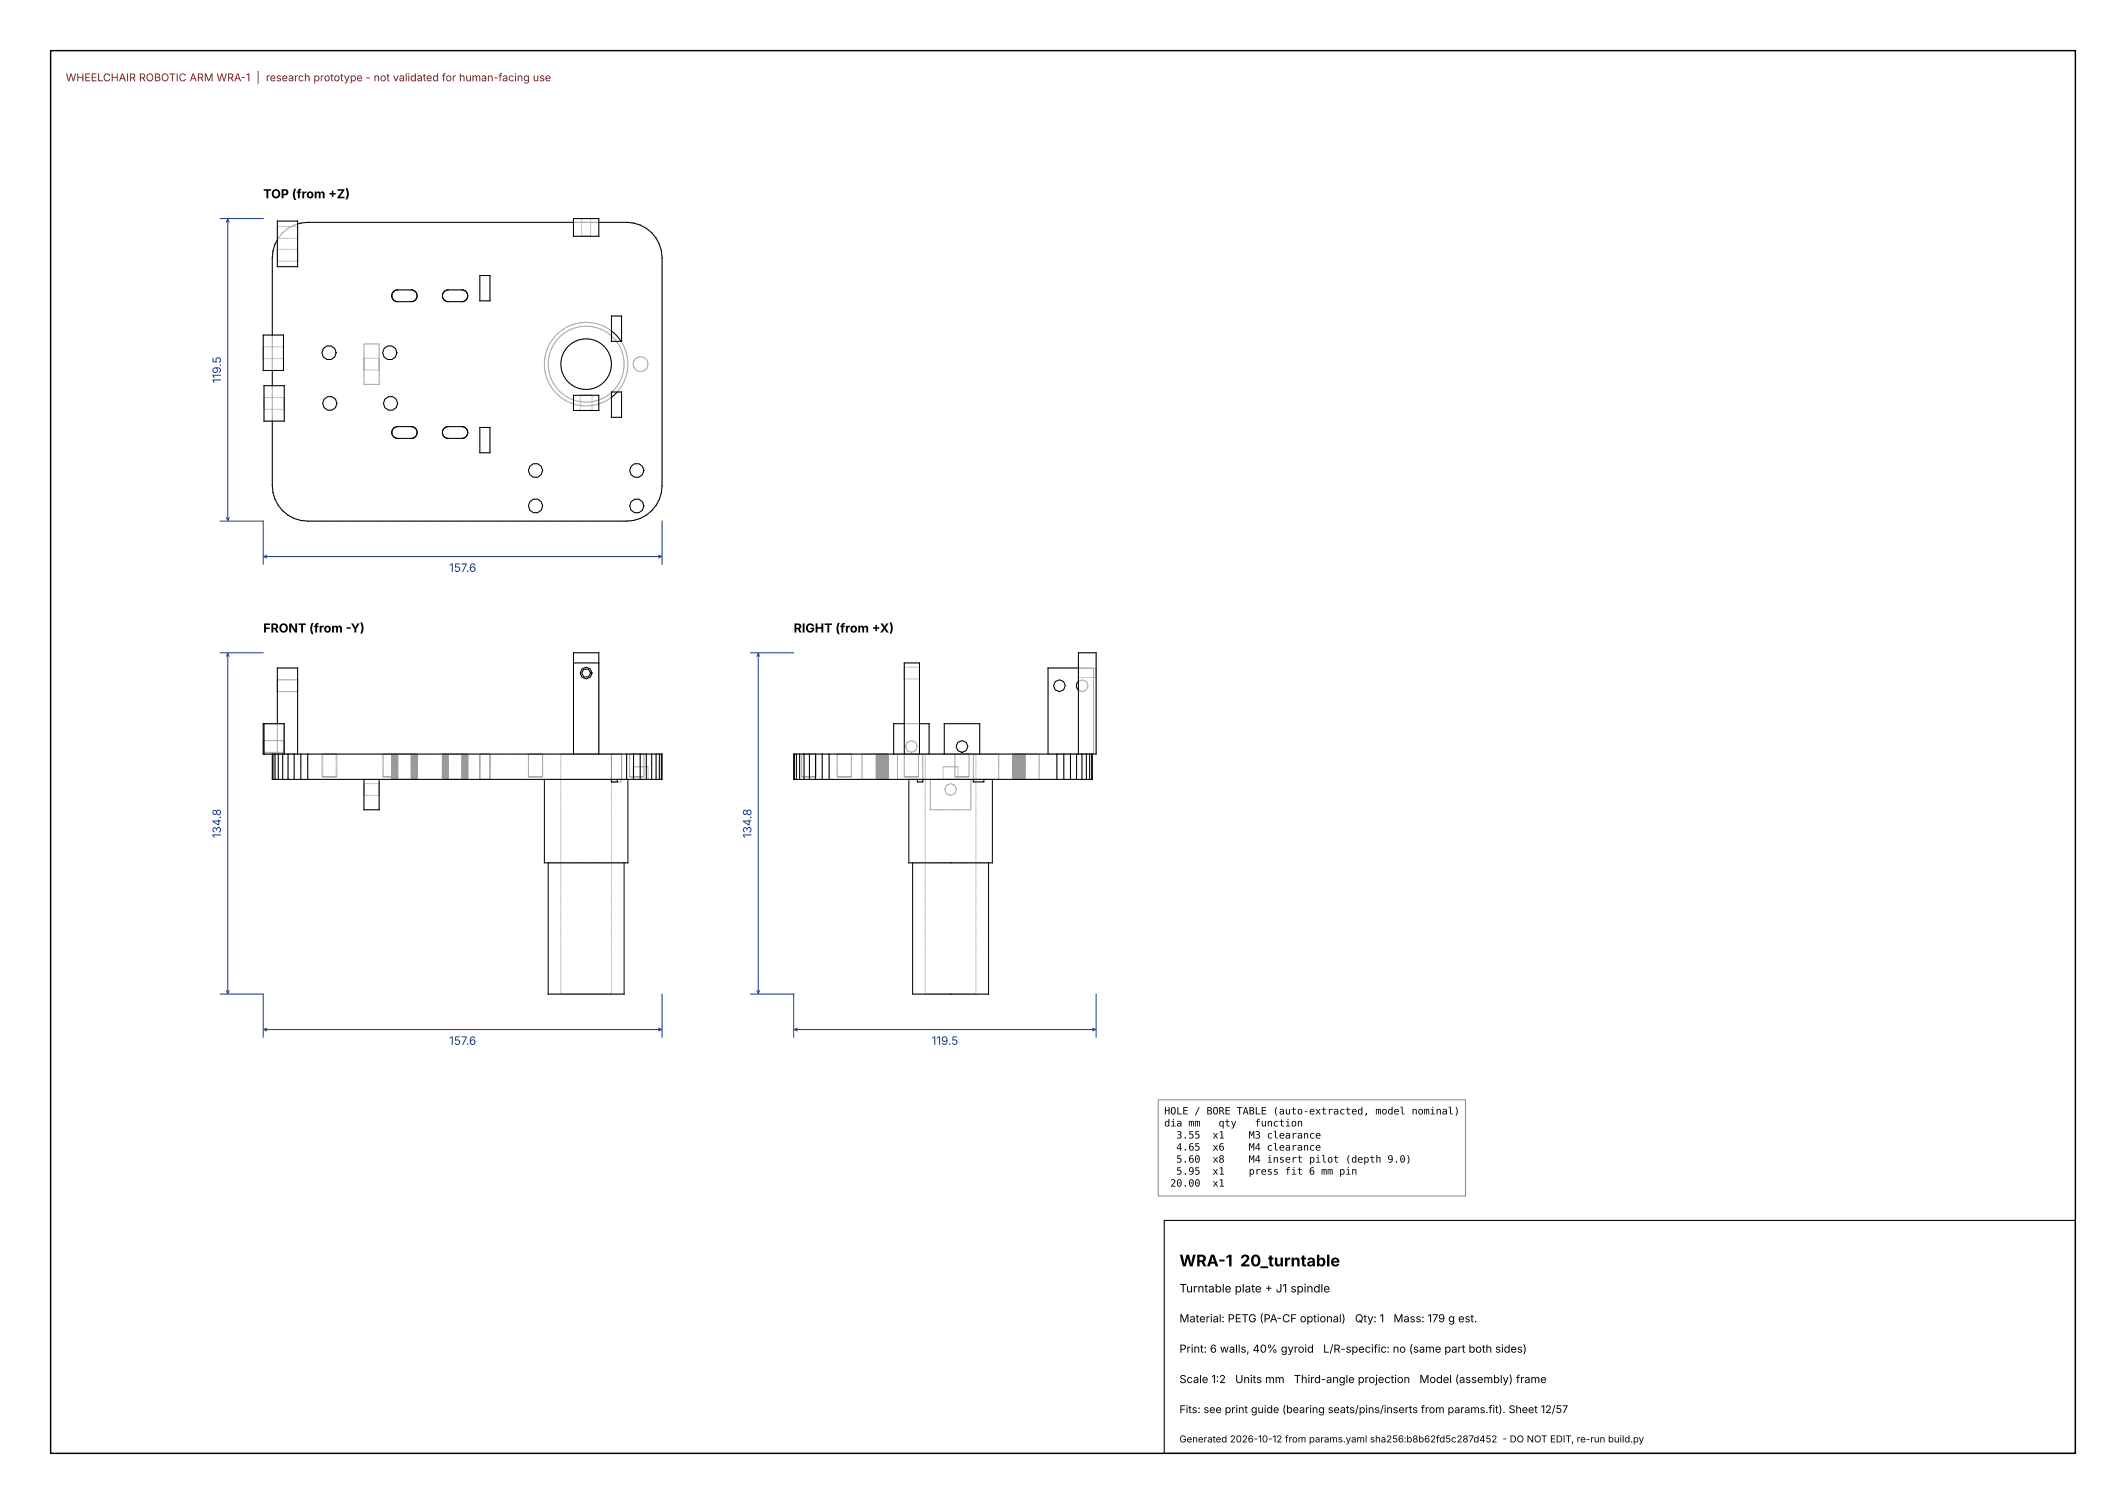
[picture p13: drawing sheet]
<svg xmlns="http://www.w3.org/2000/svg" width="420mm" height="297mm" viewBox="0 0 420 297" stroke-linecap="round" stroke-linejoin="round" font-family="sans-serif">
<defs><g id="words">
<text font-size="3.2" x="233" y="250.1">WRA-1 20_turntable</text>
<g font-size="2.5">
<text x="52" y="39.2">TOP (from +Z)</text>
<text x="52" y="124.9">FRONT (from -Y)</text>
<text x="156.8" y="124.9">RIGHT (from +X)</text>
</g>
<g font-size="2.3" fill="#1a3b8a">
<text x="43.6" y="75.7" transform="rotate(-90 43.6 75.7)">119.5</text>
<text x="88.7" y="112.9">157.6</text>
<text x="43.6" y="165.5" transform="rotate(-90 43.6 165.5)">134.8</text>
<text x="148.4" y="165.5" transform="rotate(-90 148.4 165.5)">134.8</text>
<text x="88.7" y="206.3">157.6</text>
<text x="184" y="206.3">119.5</text>
</g>
<text font-size="2.3" x="233" y="255.2">Turntable plate + J1 spindle</text>
<g font-size="2.2">
<text x="233" y="261.1">Material: PETG (PA-CF optional)</text>
<text x="267.7" y="261.1">Qty: 1</text>
<text x="275.3" y="261.1">Mass: 179 g est.</text>
<text x="233" y="267.1">Print: 6 walls, 40% gyroid</text>
<text x="261.4" y="267.1">L/R-specific: no (same part both sides)</text>
<text x="233" y="273.1">Scale 1:2</text>
<text x="244" y="273.1">Units mm</text>
<text x="255.6" y="273.1">Third-angle projection</text>
<text x="280.4" y="273.1">Model (assembly) frame</text>
</g>
<text font-size="2.1" fill="#a01010" x="13" y="16.1">WHEELCHAIR ROBOTIC ARM WRA-1 | research prototype - not validated for human-facing use</text>
<text font-size="2.1" x="233" y="279.1">Fits: see print guide (bearing seats/pins/inserts from params.fit). Sheet 12/57</text>
<g font-size="2">
<text x="230" y="220.1">HOLE / BORE TABLE (auto-extracted, model nominal)</text>
<text x="230" y="222.4">dia mm</text>
<text x="232.4" y="224.8">3.55</text>
<text x="232.4" y="227.2">4.65</text>
<text x="239.5" y="224.8">x1</text>
<text x="239.5" y="227.2">x6</text>
<text x="240.7" y="222.4">qty</text>
<text x="246.7" y="224.8">M3 clearance</text>
<text x="246.7" y="227.2">M4 clearance</text>
<text x="247.9" y="222.4">function</text>
<text x="232.4" y="229.6">5.60</text>
<text x="232.4" y="232">5.95</text>
<text x="239.5" y="229.6">x8</text>
<text x="239.5" y="232">x1</text>
<text x="246.7" y="229.6">M4 insert pilot (depth 9.0)</text>
<text x="246.7" y="232">press fit 6 mm pin</text>
<text x="231.2" y="234.3">20.00</text>
<text x="239.5" y="234.3">x1</text>
</g>
<text font-size="1.9" x="233" y="284.8">Generated 2026-10-12 from params.yaml sha256:b8b62fd5c287d452 - DO NOT EDIT, re-run build.py</text>
</g></defs>
<path d="M10 10h400v277h-400z" fill="none" stroke="#000" stroke-width=".28"/>
<path d="M230 241h180v46h-180z" fill="none" stroke="#000" stroke-width=".21"/>
<g fill="none" stroke="#9a9a9a" stroke-width=".2">
<path d="M54.8 44.7v2.4M54.8 49.2v2.4M54.8 43.7h4v9h-4zM54.8 47.1h4M54.8 44.7h4M54.8 51.6h4M54.8 49.2h4M55.8 46a7 7 0 0 1 5-2.1h63a7 7 0 0 1 7 7v45a7 7 0 0 1-7 7h-63a7 7 0 0 1-7-7v-45a7 7 0 0 1 2-4.9zM58.8 44.7v2.4M58.8 49.2v2.4M77.7 57.6l.7-.3 2.8-.1a1.16 1.16 0 0 1 1.2 1.2 1.16 1.16 0 0 1-1.2 1.2h-2.6a1.16 1.16 0 0 1-1.1-.7 1.16 1.16 0 0 1 .2-1.3zM87.7 57.6l.7-.3 2.8-.1a1.16 1.16 0 0 1 1.2 1.2 1.16 1.16 0 0 1-1.2 1.2h-2.6a1.16 1.16 0 0 1-1.1-.7 1.16 1.16 0 0 1 .2-1.3z"/>
<path d="M94.8 54.4h2v5h-2zM113.3 43.2h5v3.5h-5zM114.9 43.2h1.8v3.5h-1.8zM52 68.5v2.3M52 66.2h4v7h-4zM52 70.8h4M52 68.5h4M52.2 78.5v2.3M52.2 76.2h4v7h-4zM52.2 78.5h4M56 68.5v2.3M56.2 78.5v2.3"/>
<path d="M71.9 70.7v2.4M71.9 67.9h3v8h-3zM71.9 73.1h3M71.9 70.7h3M74.9 70.7v2.4M113.3 78.1h5v3h-5zM114.6 78.1h2.4v3h-2.4zM120.8 65.3a8.3 8.3 0 0 0-11.1 1 8.3 8.3 0 0 0 0 11.2 8.3 8.3 0 0 0 11.1 1M120.8 62.4h2v5h-2zM120.8 77.4h2v5h-2zM122.7 67.4a8.2 8.2 0 0 1 1.3 4.5M124 71.9a8.2 8.2 0 0 1-2.1 5.5"/>
<path d="M52.2 80.8h4M77.7 84.6l.7-.3 2.8-.1a1.16 1.16 0 0 1 1.2 1.2 1.16 1.16 0 0 1-1.2 1.2h-2.6a1.16 1.16 0 0 1-1.1-.7 1.16 1.16 0 0 1 .2-1.3zM87.7 84.6l.7-.3 2.8-.1a1.16 1.16 0 0 1 1.2 1.2 1.16 1.16 0 0 1-1.2 1.2h-2.6a1.16 1.16 0 0 1-1.1-.7 1.16 1.16 0 0 1 .2-1.3zM94.8 84.4h2v5h-2zM54.8 134.2h4v2.4h-4zM113.3 130.9h5M115.4 132.1h.8l.5 .8-.5 .8h-.8l-.5-.8zM178.6 131.7v2.4M178.6 134.1h3M178.6 131.7h3M181.6 131.7v2.4M213 132v1.8"/>
<path d="M213 134.5l.9-.2 .8 .3 .3 .8-.4 .8-.8 .4M213 136.3l.8 .3M213 132h3.5M213 133.8h3.5M216.5 132v1.8M52 146.2h4.2v2.4h-4.2zM52.2 146.2v2.4M52.2 142.9v6M53.8 148.9v5h77v-5h-78.8v-6h4.2v6M53.9 148.9v5M54.3 148.9v5M54.8 148.9v-17h4v17"/>
<path d="M55 148.9v5M55.8 148.9v5M56 146.2v2.4M56 142.9v6M56.9 148.9v5M58.1 148.9v5M59.4 148.9v5M60.8 148.9v5M63.6 148.9h2.8v4.5h-2.8zM63.8 148.9h2.8v4.5h-2.8zM71.9 154.7h3v2.4h-3zM71.9 153.9v6h3v-6"/>
<path d="M75.6 148.9h2.8v4.5h-2.8zM77.4 148.9v5M77.5 148.9v5M77.6 148.9v5M77.7 148.9v5M77.9 148.9v5M78 148.9v5M78.1 148.9v5M78.3 148.9v5M78.4 148.9v5M78.6 153.4h-2.8v-4.5h2.8v5M81.2 148.9v5"/>
<path d="M81.4 148.9v5M81.5 148.9v5M81.7 148.9v5M81.8 148.9v5M81.9 148.9v5M82.1 148.9v5M82.2 148.9v5M82.3 148.9v5M82.4 148.9v5M87.4 148.9v5M87.5 148.9v5M87.6 148.9v5"/>
<path d="M87.7 148.9v5M87.9 148.9v5M88 148.9v5M88.1 148.9v5M88.3 148.9v5M88.4 148.9v5M88.6 148.9v5M91.2 148.9v5M91.4 148.9v5M91.5 148.9v5M91.7 148.9v5M91.8 148.9v5"/>
<path d="M91.9 148.9v5M92.1 148.9v5M92.2 148.9v5M92.3 148.9v5M92.4 148.9v5M94.8 148.9v5M96.8 148.9v5M104.4 148.9h2.8v4.5h-2.8zM107.5 153.9h13.3M110.8 148.9h10v47.4h-10zM113.3 148.9v-20h5v20M120.8 154.4h1.9z"/>
<path d="M121.9 153.9h2.1h-1.3v.5M122.8 148.9v5M123.8 148.9v5M124.4 148.9h2.8v4.5h-2.8zM125.1 151.4h2.9v2.5h-2.9zM125.2 148.9v5M126.5 148.9v5M127.7 148.9v5M128.7 148.9v5M129.6 148.9v5M130.3 148.9v5M130.7 148.9v5"/>
<path d="M156.9 148.9v5M157.3 148.9v5M158 148.9v5M158.4 148.9h2.8M158.4 153.4h2.8M158.4 148.9v4.5M158.8 148.9v5M159.9 148.9v5M161.1 148.9v5M161.2 148.9v4.5M162.4 148.9v5M163.8 148.9v5"/>
<path d="M165.4 148.9h2.8M165.4 153.4h2.8M165.4 148.9v4.5M168.2 148.9v4.5M170.3 148.9v5M173.1 148.9v5M173.2 148.9v5M173.3 148.9v5M173.4 148.9v5M173.5 148.9v5M173.6 148.9v5M173.7 148.9v5"/>
<path d="M173.8 148.9v5M174 148.9v5M174.1 148.9v5M174.3 148.9v5M174.4 148.9v5M174.6 148.9v5M174.7 148.9v5M174.9 148.9v5M175 148.9v5M175.1 148.9v5M175.2 148.9v5M175.3 148.9v5"/>
<path d="M175.4 148.9v5M175.5 148.9v5M176.5 148.9v-6h7v6M177.3 148.9v5M178.6 148.9h2.8zM178.6 153.4h2.8M181.2 153.9h-1.7h16.5h-1.6M181.4 148.9v4.5M181.6 148.9v-18h-3v22.5M182.3 153.9h5.5M182.3 148.9v5.5h-1.1M182.8 148.9h10"/>
<path d="M182.8 148.9v47.4M183.8 153.9v6h8v-6M186.3 153.9h3M186.3 153.9h1.5M186.3 151.4h3M186.3 151.4v2.5M186.5 148.9v-6h7v6M187.8 153.9h4.5M187.8 153.9h1.5M188.6 148.9h2.8M188.6 153.4h2.8M188.6 148.9v4.5"/>
<path d="M189.3 151.4v2.5M191.4 148.9v4.5M192.3 148.9v5.5h2.1M192.8 148.9v47.4M197.3 148.9v5M200.1 148.9v5M200.2 148.9v5M200.3 148.9v5M200.4 148.9v5M200.5 148.9v5M200.6 148.9v5M200.7 148.9v5"/>
<path d="M200.8 148.9v5M201 148.9v5M201.1 148.9v5M201.3 148.9v5M201.4 148.9v5M201.6 148.9v5M201.7 148.9v5M201.9 148.9v5M202 148.9v5M202.1 148.9v5M202.2 148.9v5M202.3 148.9v5"/>
<path d="M202.4 148.9v5M205.3 148.9v5M207 148.9v-17h9v17M208.8 148.9v5M210.2 148.9v5M211.5 148.9v5M212.7 148.9v5M213 148.9v-20h3.5v20h-59.7v5h59v-5M213.7 148.9v5M214.6 148.9v5M215.3 148.9v5M215.7 148.9v5"/>
<path d="M107.5 170.4h16.5M108.3 170.4h15M179.5 170.4h16.5M180.3 170.4h15zM108.3 196.3h15M180.3 196.3h15M182.8 196.3h10"/>
<circle cx="65" cy="69.7" r="1.4"/>
<circle cx="65.2" cy="79.7" r="1.4"/>
<circle cx="77" cy="69.7" r="1.4"/>
<circle cx="77.2" cy="79.7" r="1.4"/>
<circle cx="115.8" cy="71.9" r="8.3"/>
<circle cx="115.8" cy="71.9" r="5"/>
<circle cx="115.8" cy="71.9" r="7.5"/>
<circle cx="126.5" cy="71.9" r="1.49"/>
<circle cx="105.8" cy="92.9" r="1.4"/>
<circle cx="105.8" cy="99.9" r="1.4"/>
<circle cx="125.8" cy="92.9" r="1.4"/>
<circle cx="125.8" cy="99.9" r="1.4"/>
<circle cx="115.8" cy="132.9" r="1.16"/>
<circle cx="209.3" cy="135.4" r="1.16"/>
<circle cx="213.8" cy="135.4" r="1.16"/>
<circle cx="180" cy="147.4" r="1.16"/>
<circle cx="187.8" cy="155.9" r="1.16"/>
<circle cx="190" cy="147.4" r="1.16"/>
</g>
<g fill="none" stroke="#000" stroke-width=".2">
<path d="M54.8 47.4l-.5 .8-.4 1.3-.1 1.4v15.3M54.8 43.7h4v9h-4zM77.7 57.6l.7-.3 2.8-.1a1.16 1.16 0 0 1 1.2 1.2 1.16 1.16 0 0 1-1.2 1.2h-2.6a1.16 1.16 0 0 1-1.1-.7 1.16 1.16 0 0 1 .2-1.3zM87.7 57.6l.7-.3 2.8-.1a1.16 1.16 0 0 1 1.2 1.2 1.16 1.16 0 0 1-1.2 1.2h-2.6a1.16 1.16 0 0 1-1.1-.7 1.16 1.16 0 0 1 .2-1.3zM94.8 54.4h2v5h-2zM113.3 43.2h5v3.5h-5zM113.3 43.9h-52.5l-2 .3M118.3 43.9h5.5a7 7 0 0 1 7 7v45a7 7 0 0 1-7 7h-63a7 7 0 0 1-7-7v-12.7M52 66.2h4v7h-4zM52.2 76.2h4v7h-4zM53.8 73.2v3M113.3 78.1h5v3h-5z"/>
<path d="M120.8 65.3l1.2 1.2 .7 .9M120.8 62.4h2v5h-2zM120.8 77.4h2v5h-2zM121.9 77.4l-1.1 1.1M77.7 84.6l.7-.3 2.8-.1a1.16 1.16 0 0 1 1.2 1.2 1.16 1.16 0 0 1-1.2 1.2h-2.6a1.16 1.16 0 0 1-1.1-.7 1.16 1.16 0 0 1 .2-1.3zM87.7 84.6l.7-.3 2.8-.1a1.16 1.16 0 0 1 1.2 1.2 1.16 1.16 0 0 1-1.2 1.2h-2.6a1.16 1.16 0 0 1-1.1-.7 1.16 1.16 0 0 1 .2-1.3zM94.8 84.4h2v5h-2zM113.3 130.9h5M115.4 132.1h.8l.5 .8-.5 .8h-.8l-.5-.8zM213 134.5a1.16 1.16 0 0 0 0 1.8M213 131.9h-6v17M52.2 142.9v6"/>
<path d="M53.8 148.9v5h77v-5h-78.8v-6h4.2v6M53.9 148.9v5M54.3 148.9v5M54.8 142.9v-11h4v17M55 148.9v5M55.8 148.9v5M56.9 148.9v5M58.1 148.9v5M59.4 148.9v5M60.8 148.9v5M71.9 153.9v6h3v-6M107.5 153.9v16.5h16.5v-16.5"/>
<path d="M113.3 148.9v-20h5v20M120.8 153.9v.5h1.1v-.5M123.8 148.9v5M125.2 148.9v5M126.5 148.9v5M127.7 148.9v5M128.7 148.9v5M129.6 148.9v5M130.3 148.9v5M130.7 148.9v5M156.9 148.9v5M157.3 148.9v5"/>
<path d="M158 148.9v5M158.8 148.9v5M159.9 148.9v5M161.1 148.9v5M162.4 148.9v5M163.8 148.9v5M178.6 142.9h-2.1v6M178.6 148.9v-18h3v18M179.5 153.9v16.5h16.5v-16.5M181.2 153.9v.5h1.1v-.5M181.6 142.9h1.9v6M186.5 148.9v-6h7v6"/>
<path d="M192.3 153.9v.5h2.1v-.5M208.8 148.9v5M210.2 148.9v5M211.5 148.9v5M212.7 148.9v5M213 148.9v-20h3.5v20h-59.7v5h59v-5M213.7 148.9v5M214.6 148.9v5M215.3 148.9v5M215.7 148.9v5M108.3 170.4v25.9h15v-25.9M180.3 170.4v25.9h15v-25.9"/>
<circle cx="65" cy="69.7" r="1.4"/>
<circle cx="65.2" cy="79.7" r="1.4"/>
<circle cx="77" cy="69.7" r="1.4"/>
<circle cx="77.2" cy="79.7" r="1.4"/>
<circle cx="115.8" cy="71.9" r="5"/>
<circle cx="105.8" cy="92.9" r="1.4"/>
<circle cx="105.8" cy="99.9" r="1.4"/>
<circle cx="125.8" cy="92.9" r="1.4"/>
<circle cx="125.8" cy="99.9" r="1.4"/>
<circle cx="115.8" cy="132.9" r="1.16"/>
<circle cx="209.3" cy="135.4" r="1.16"/>
<circle cx="190" cy="147.4" r="1.16"/>
</g>
<g fill="none" stroke="#1a3b8a" stroke-width=".2">
<path d="M43.5 43.2h8.5M44.7 43.9l.3-.6 .3 .6M45 43.3v59.5M43.5 102.9h8.5v8.5M44.7 102.2l.3 .6 .3-.6M52.1 109.9h78.6M52.7 109.6l-.6 .3 .6 .3M130.1 109.6l.6 .3-.6 .3M130.8 102.9v8.5M43.5 128.9h8.5M44.7 129.6l.3-.6 .3 .6M45 129v67.2"/>
<path d="M148.3 128.9h8.5M149.5 129.6l.3-.6 .3 .6M149.8 129v67.2M43.5 196.3h8.5v8.5M44.7 195.6l.3 .6 .3-.6M130.8 196.3v8.5M148.3 196.3h8.5v8.5M149.5 195.6l.3 .6 .3-.6M216.5 196.3v8.5M52.1 203.3h78.6M52.7 203l-.6 .3 .6 .3M130.1 203l.6 .3-.6 .3"/>
<path d="M156.9 203.3h59.5M157.5 203l-.6 .3 .6 .3M215.8 203l.6 .3-.6 .3"/>
</g>
<path d="M228.8 217.2h60.7v19h-60.7z" fill="#fff" stroke="#888" stroke-width=".2"/>
<use href="#words"/>
</svg>
